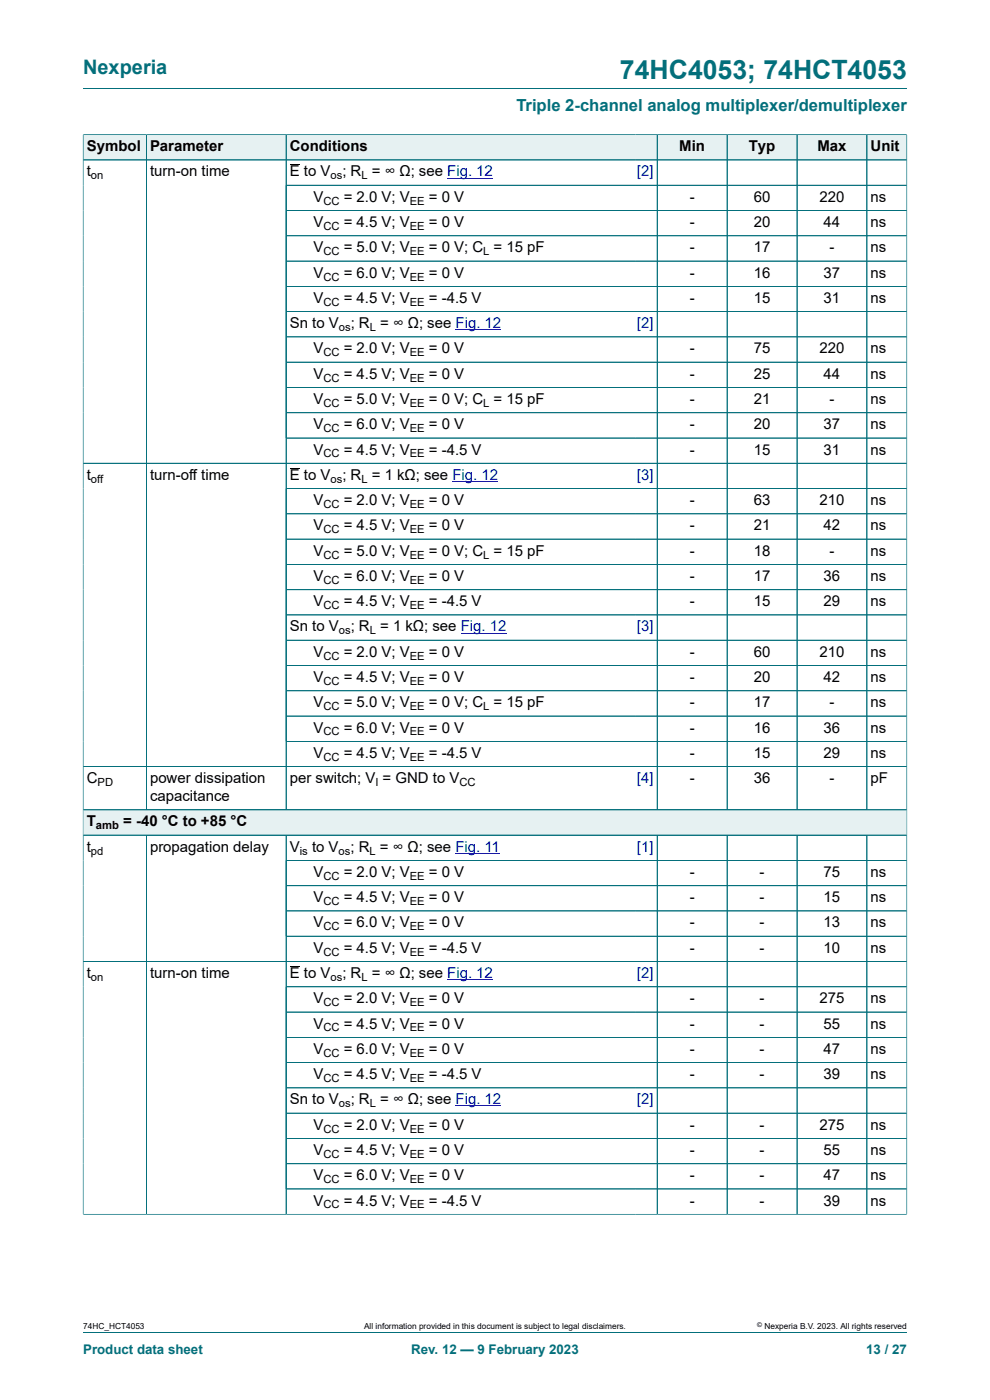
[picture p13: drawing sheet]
<svg xmlns="http://www.w3.org/2000/svg" width="210mm" height="297mm" viewBox="0 0 210 297" stroke-linecap="round" stroke-linejoin="round" font-family="sans-serif">
<defs><g id="words">
<text font-size="5.6" fill="#036f7b" x="131.5" y="16.8">74HC4053; 74HCT4053</text>
<text font-size="4.2" fill="#036f7b" x="17.6" y="15.6">Nexperia</text>
<text font-size="3.5" fill="#036f7b" x="109.5" y="23.7">Triple 2-channel analog multiplexer/demultiplexer</text>
<g font-size="3.2">
<text x="18.4" y="32.1">Symbol</text>
<text x="31.8" y="32.1">Parameter</text>
<text x="61.5" y="32.1">Conditions</text>
<text x="144.1" y="32.1">Min</text>
<text x="158.8" y="32.1">Typ</text>
<text x="173.4" y="32.1">Max</text>
<text x="184.7" y="32.1">Unit</text>
<text x="18.4" y="37.4">t</text>
<text x="31.8" y="37.4">turn-on time</text>
<text x="61.5" y="37.4">E to V</text>
<text x="72.6" y="37.4">; R = ∞ Ω; see Fig. 12</text>
<text x="66.5" y="42.8">V</text>
<text x="72.9" y="42.8">= 2.0 V; V</text>
<text x="91" y="42.8">= 0 V</text>
<text x="146.3" y="42.8">-</text>
<text x="159.9" y="42.8">60</text>
<text x="173.8" y="42.8">220</text>
<text x="184.7" y="42.8">ns</text>
<text x="66.5" y="48.2">V</text>
<text x="66.5" y="53.5">V</text>
<text x="72.9" y="48.2">= 4.5 V; V</text>
<text x="72.9" y="53.5">= 5.0 V; V</text>
<text x="91" y="48.2">= 0 V</text>
<text x="91" y="53.5">= 0 V; C = 15 pF</text>
<text x="146.3" y="48.2">-</text>
<text x="146.3" y="53.5">-</text>
<text x="159.9" y="48.2">20</text>
<text x="159.9" y="53.5">17</text>
<text x="174.7" y="48.2">44</text>
<text x="176" y="53.5">-</text>
<text x="184.7" y="48.2">ns</text>
<text x="184.7" y="53.5">ns</text>
<text x="66.5" y="58.9">V</text>
<text x="72.9" y="58.9">= 6.0 V; V</text>
<text x="91" y="58.9">= 0 V</text>
<text x="146.3" y="58.9">-</text>
<text x="159.9" y="58.9">16</text>
<text x="174.7" y="58.9">37</text>
<text x="184.7" y="58.9">ns</text>
<text x="66.5" y="64.3">V</text>
<text x="72.9" y="64.3">= 4.5 V; V</text>
<text x="91" y="64.3">= -4.5 V</text>
<text x="146.3" y="64.3">-</text>
<text x="159.9" y="64.3">15</text>
<text x="174.7" y="64.3">31</text>
<text x="184.7" y="64.3">ns</text>
<text x="61.5" y="69.6">Sn to V</text>
<text x="74.4" y="69.6">; R = ∞ Ω; see Fig. 12</text>
<text x="66.5" y="75">V</text>
<text x="72.9" y="75">= 2.0 V; V</text>
<text x="91" y="75">= 0 V</text>
<text x="146.3" y="75">-</text>
<text x="159.9" y="75">75</text>
<text x="173.8" y="75">220</text>
<text x="184.7" y="75">ns</text>
<text x="66.5" y="80.3">V</text>
<text x="72.9" y="80.3">= 4.5 V; V</text>
<text x="91" y="80.3">= 0 V</text>
<text x="146.3" y="80.3">-</text>
<text x="159.9" y="80.3">25</text>
<text x="174.7" y="80.3">44</text>
<text x="184.7" y="80.3">ns</text>
<text x="66.5" y="85.7">V</text>
<text x="72.9" y="85.7">= 5.0 V; V</text>
<text x="91" y="85.7">= 0 V; C = 15 pF</text>
<text x="146.3" y="85.7">-</text>
<text x="159.9" y="85.7">21</text>
<text x="176" y="85.7">-</text>
<text x="184.7" y="85.7">ns</text>
<text x="66.5" y="91.1">V</text>
<text x="72.9" y="91.1">= 6.0 V; V</text>
<text x="91" y="91.1">= 0 V</text>
<text x="146.3" y="91.1">-</text>
<text x="159.9" y="91.1">20</text>
<text x="174.7" y="91.1">37</text>
<text x="184.7" y="91.1">ns</text>
<text x="18.4" y="101.8">t</text>
<text x="31.8" y="101.8">turn-off time</text>
<text x="61.5" y="101.8">E to V</text>
<text x="66.5" y="96.4">V</text>
<text x="72.6" y="101.8">; R = 1 kΩ; see Fig. 12</text>
<text x="72.9" y="96.4">= 4.5 V; V</text>
<text x="91" y="96.4">= -4.5 V</text>
<text x="146.3" y="96.4">-</text>
<text x="159.9" y="96.4">15</text>
<text x="174.7" y="96.4">31</text>
<text x="184.7" y="96.4">ns</text>
<text x="66.5" y="107.1">V</text>
<text x="72.9" y="107.1">= 2.0 V; V</text>
<text x="91" y="107.1">= 0 V</text>
<text x="146.3" y="107.1">-</text>
<text x="159.9" y="107.1">63</text>
<text x="173.8" y="107.1">210</text>
<text x="184.7" y="107.1">ns</text>
<text x="66.5" y="112.5">V</text>
<text x="72.9" y="112.5">= 4.5 V; V</text>
<text x="91" y="112.5">= 0 V</text>
<text x="146.3" y="112.5">-</text>
<text x="159.9" y="112.5">21</text>
<text x="174.7" y="112.5">42</text>
<text x="184.7" y="112.5">ns</text>
<text x="66.5" y="117.9">V</text>
<text x="72.9" y="117.9">= 5.0 V; V</text>
<text x="91" y="117.9">= 0 V; C = 15 pF</text>
<text x="146.3" y="117.9">-</text>
<text x="159.9" y="117.9">18</text>
<text x="176" y="117.9">-</text>
<text x="184.7" y="117.9">ns</text>
<text x="66.5" y="123.2">V</text>
<text x="72.9" y="123.2">= 6.0 V; V</text>
<text x="91" y="123.2">= 0 V</text>
<text x="146.3" y="123.2">-</text>
<text x="159.9" y="123.2">17</text>
<text x="174.7" y="123.2">36</text>
<text x="184.7" y="123.2">ns</text>
<text x="66.5" y="128.6">V</text>
<text x="72.9" y="128.6">= 4.5 V; V</text>
<text x="91" y="128.6">= -4.5 V</text>
<text x="146.3" y="128.6">-</text>
<text x="159.9" y="128.6">15</text>
<text x="174.7" y="128.6">29</text>
<text x="184.7" y="128.6">ns</text>
<text x="61.5" y="134">Sn to V</text>
<text x="74.4" y="134">; R = 1 kΩ; see Fig. 12</text>
<text x="66.5" y="139.3">V</text>
<text x="72.9" y="139.3">= 2.0 V; V</text>
<text x="91" y="139.3">= 0 V</text>
<text x="146.3" y="139.3">-</text>
<text x="159.9" y="139.3">60</text>
<text x="173.8" y="139.3">210</text>
<text x="184.7" y="139.3">ns</text>
<text x="66.5" y="144.7">V</text>
<text x="72.9" y="144.7">= 4.5 V; V</text>
<text x="91" y="144.7">= 0 V</text>
<text x="146.3" y="144.7">-</text>
<text x="159.9" y="144.7">20</text>
<text x="174.7" y="144.7">42</text>
<text x="184.7" y="144.7">ns</text>
<text x="66.5" y="150">V</text>
<text x="66.5" y="155.4">V</text>
<text x="72.9" y="150">= 5.0 V; V</text>
<text x="72.9" y="155.4">= 6.0 V; V</text>
<text x="91" y="150">= 0 V; C = 15 pF</text>
<text x="91" y="155.4">= 0 V</text>
<text x="146.3" y="150">-</text>
<text x="146.3" y="155.4">-</text>
<text x="159.9" y="150">17</text>
<text x="159.9" y="155.4">16</text>
<text x="174.7" y="155.4">36</text>
<text x="176" y="150">-</text>
<text x="184.7" y="150">ns</text>
<text x="184.7" y="155.4">ns</text>
<text x="66.5" y="160.8">V</text>
<text x="72.9" y="160.8">= 4.5 V; V</text>
<text x="91" y="160.8">= -4.5 V</text>
<text x="146.3" y="160.8">-</text>
<text x="159.9" y="160.8">15</text>
<text x="174.7" y="160.8">29</text>
<text x="184.7" y="160.8">ns</text>
<text x="18.4" y="166.1">C</text>
<text x="31.8" y="166.1">power dissipation</text>
<text x="61.5" y="166.1">per switch; V = GND to V</text>
<text x="146.3" y="166.1">-</text>
<text x="159.9" y="166.1">36</text>
<text x="176" y="166.1">-</text>
<text x="184.7" y="166.1">pF</text>
<text x="31.8" y="169.9">capacitance</text>
<text x="18.4" y="175.3">T</text>
<text x="26.1" y="175.3">= -40 °C to +85 °C</text>
<text x="18.4" y="180.7">t</text>
<text x="31.8" y="180.7">propagation delay</text>
<text x="61.5" y="180.7">V</text>
<text x="66.2" y="180.7">to V</text>
<text x="74.3" y="180.7">; R = ∞ Ω; see Fig. 11</text>
<text x="66.5" y="186">V</text>
<text x="66.5" y="191.4">V</text>
<text x="72.9" y="186">= 2.0 V; V</text>
<text x="72.9" y="191.4">= 4.5 V; V</text>
<text x="91" y="186">= 0 V</text>
<text x="91" y="191.4">= 0 V</text>
<text x="146.3" y="186">-</text>
<text x="146.3" y="191.4">-</text>
<text x="161.1" y="186">-</text>
<text x="161.1" y="191.4">-</text>
<text x="174.7" y="186">75</text>
<text x="174.7" y="191.4">15</text>
<text x="184.7" y="186">ns</text>
<text x="184.7" y="191.4">ns</text>
<text x="66.5" y="196.8">V</text>
<text x="72.9" y="196.8">= 6.0 V; V</text>
<text x="91" y="196.8">= 0 V</text>
<text x="146.3" y="196.8">-</text>
<text x="161.1" y="196.8">-</text>
<text x="174.7" y="196.8">13</text>
<text x="184.7" y="196.8">ns</text>
<text x="66.5" y="202.1">V</text>
<text x="72.9" y="202.1">= 4.5 V; V</text>
<text x="91" y="202.1">= -4.5 V</text>
<text x="146.3" y="202.1">-</text>
<text x="161.1" y="202.1">-</text>
<text x="174.7" y="202.1">10</text>
<text x="184.7" y="202.1">ns</text>
<text x="18.4" y="207.5">t</text>
<text x="31.8" y="207.5">turn-on time</text>
<text x="61.5" y="207.5">E to V</text>
<text x="72.6" y="207.5">; R = ∞ Ω; see Fig. 12</text>
<text x="66.5" y="212.8">V</text>
<text x="72.9" y="212.8">= 2.0 V; V</text>
<text x="91" y="212.8">= 0 V</text>
<text x="146.3" y="212.8">-</text>
<text x="161.1" y="212.8">-</text>
<text x="173.8" y="212.8">275</text>
<text x="184.7" y="212.8">ns</text>
<text x="66.5" y="218.2">V</text>
<text x="72.9" y="218.2">= 4.5 V; V</text>
<text x="91" y="218.2">= 0 V</text>
<text x="146.3" y="218.2">-</text>
<text x="161.1" y="218.2">-</text>
<text x="174.7" y="218.2">55</text>
<text x="184.7" y="218.2">ns</text>
<text x="66.5" y="223.6">V</text>
<text x="72.9" y="223.6">= 6.0 V; V</text>
<text x="91" y="223.6">= 0 V</text>
<text x="146.3" y="223.6">-</text>
<text x="161.1" y="223.6">-</text>
<text x="174.7" y="223.6">47</text>
<text x="184.7" y="223.6">ns</text>
<text x="66.5" y="228.9">V</text>
<text x="72.9" y="228.9">= 4.5 V; V</text>
<text x="91" y="228.9">= -4.5 V</text>
<text x="146.3" y="228.9">-</text>
<text x="161.1" y="228.9">-</text>
<text x="174.7" y="228.9">39</text>
<text x="184.7" y="228.9">ns</text>
<text x="61.5" y="234.3">Sn to V</text>
<text x="66.5" y="239.7">V</text>
<text x="72.9" y="239.7">= 2.0 V; V</text>
<text x="74.4" y="234.3">; R = ∞ Ω; see Fig. 12</text>
<text x="91" y="239.7">= 0 V</text>
<text x="146.3" y="239.7">-</text>
<text x="161.1" y="239.7">-</text>
<text x="173.8" y="239.7">275</text>
<text x="184.7" y="239.7">ns</text>
<text x="66.5" y="245">V</text>
<text x="72.9" y="245">= 4.5 V; V</text>
<text x="91" y="245">= 0 V</text>
<text x="146.3" y="245">-</text>
<text x="161.1" y="245">-</text>
<text x="174.7" y="245">55</text>
<text x="184.7" y="245">ns</text>
<text x="66.5" y="250.4">V</text>
<text x="72.9" y="250.4">= 6.0 V; V</text>
<text x="91" y="250.4">= 0 V</text>
<text x="146.3" y="250.4">-</text>
<text x="161.1" y="250.4">-</text>
<text x="174.7" y="250.4">47</text>
<text x="184.7" y="250.4">ns</text>
<text x="66.5" y="255.7">V</text>
<text x="72.9" y="255.7">= 4.5 V; V</text>
<text x="91" y="255.7">= -4.5 V</text>
<text x="146.3" y="255.7">-</text>
<text x="161.1" y="255.7">-</text>
<text x="174.7" y="255.7">39</text>
<text x="184.7" y="255.7">ns</text>
</g>
<g font-size="3.2" fill="#00f">
<text x="135.1" y="37.4">[2]</text>
<text x="135.1" y="69.6">[2]</text>
<text x="135.1" y="101.8">[3]</text>
<text x="135.1" y="134">[3]</text>
<text x="135.1" y="166.1">[4]</text>
<text x="135.1" y="180.7">[1]</text>
<text x="135.1" y="207.5">[2]</text>
<text x="135.1" y="234.3">[2]</text>
</g>
<g font-size="2.8" fill="#036f7b">
<text x="17.6" y="287.2">Product data sheet</text>
<text x="87.2" y="287.2">Rev. 12 — 9 February 2023</text>
<text x="183.7" y="287.2">13 / 27</text>
</g>
<g font-size="2.4">
<text x="19.3" y="38.1">on</text>
<text x="70.1" y="38.1">os</text>
<text x="76.7" y="38.1">L</text>
<text x="68.6" y="43.4">CC</text>
<text x="86.9" y="43.4">EE</text>
<text x="68.6" y="48.8">CC</text>
<text x="86.9" y="48.8">EE</text>
<text x="68.6" y="54.1">CC</text>
<text x="68.6" y="59.5">CC</text>
<text x="86.9" y="54.1">EE</text>
<text x="86.9" y="59.5">EE</text>
<text x="102.5" y="54.1">L</text>
<text x="68.6" y="64.9">CC</text>
<text x="86.9" y="64.9">EE</text>
<text x="71.9" y="70.2">os</text>
<text x="78.4" y="70.2">L</text>
<text x="68.6" y="75.6">CC</text>
<text x="86.9" y="75.6">EE</text>
<text x="68.6" y="81">CC</text>
<text x="86.9" y="81">EE</text>
<text x="68.6" y="86.3">CC</text>
<text x="86.9" y="86.3">EE</text>
<text x="102.5" y="86.3">L</text>
<text x="68.6" y="91.7">CC</text>
<text x="86.9" y="91.7">EE</text>
<text x="68.6" y="97">CC</text>
<text x="86.9" y="97">EE</text>
<text x="19.3" y="102.4">off</text>
<text x="68.6" y="107.8">CC</text>
<text x="70.1" y="102.4">os</text>
<text x="76.7" y="102.4">L</text>
<text x="86.9" y="107.8">EE</text>
<text x="68.6" y="113.1">CC</text>
<text x="86.9" y="113.1">EE</text>
<text x="68.6" y="118.5">CC</text>
<text x="86.9" y="118.5">EE</text>
<text x="102.5" y="118.5">L</text>
<text x="68.6" y="123.9">CC</text>
<text x="86.9" y="123.9">EE</text>
<text x="68.6" y="129.2">CC</text>
<text x="86.9" y="129.2">EE</text>
<text x="71.9" y="134.6">os</text>
<text x="78.4" y="134.6">L</text>
<text x="68.6" y="139.9">CC</text>
<text x="86.9" y="139.9">EE</text>
<text x="68.6" y="145.3">CC</text>
<text x="86.9" y="145.3">EE</text>
<text x="68.6" y="150.7">CC</text>
<text x="86.9" y="150.7">EE</text>
<text x="102.5" y="150.7">L</text>
<text x="68.6" y="156">CC</text>
<text x="68.6" y="161.4">CC</text>
<text x="86.9" y="156">EE</text>
<text x="86.9" y="161.4">EE</text>
<text x="20.7" y="166.8">PD</text>
<text x="79.6" y="166.8">I</text>
<text x="97.5" y="166.8">CC</text>
<text x="20.4" y="175.9">amb</text>
<text x="19.3" y="181.3">pd</text>
<text x="63.6" y="181.3">is</text>
<text x="71.8" y="181.3">os</text>
<text x="78.4" y="181.3">L</text>
<text x="68.6" y="186.6">CC</text>
<text x="86.9" y="186.6">EE</text>
<text x="68.6" y="192">CC</text>
<text x="68.6" y="197.4">CC</text>
<text x="86.9" y="192">EE</text>
<text x="86.9" y="197.4">EE</text>
<text x="68.6" y="202.7">CC</text>
<text x="86.9" y="202.7">EE</text>
<text x="19.3" y="208.1">on</text>
<text x="70.1" y="208.1">os</text>
<text x="76.7" y="208.1">L</text>
<text x="68.6" y="213.5">CC</text>
<text x="86.9" y="213.5">EE</text>
<text x="68.6" y="218.8">CC</text>
<text x="86.9" y="218.8">EE</text>
<text x="68.6" y="224.2">CC</text>
<text x="86.9" y="224.2">EE</text>
<text x="68.6" y="229.5">CC</text>
<text x="86.9" y="229.5">EE</text>
<text x="71.9" y="234.9">os</text>
<text x="78.4" y="234.9">L</text>
<text x="68.6" y="240.3">CC</text>
<text x="68.6" y="245.6">CC</text>
<text x="86.9" y="240.3">EE</text>
<text x="86.9" y="245.6">EE</text>
<text x="68.6" y="251">CC</text>
<text x="86.9" y="251">EE</text>
<text x="68.6" y="256.4">CC</text>
<text x="86.9" y="256.4">EE</text>
</g>
<g font-size="1.8">
<text x="17.6" y="282">74HC_HCT4053</text>
<text x="77.2" y="282">All information provided in this document is subject to legal disclaimers.</text>
<text x="162.2" y="282">Nexperia B.V. 2023. All rights reserved</text>
</g>
<text font-size="1.4" x="160.6" y="281.6">©</text>
</g></defs>
<path d="M17.6 18.8h174.8" fill="none" stroke="#036f7b" stroke-width=".21"/>
<path d="M17.7 28.6h13.3v5.3h-13.3z" fill="#e6f1f2"/>
<path d="M17.6 28.5v5.4h13.4v-5.3h-13.4" fill="none" stroke="#036f7b" stroke-width=".21"/>
<path d="M31.1 28.6h29.5v5.3h-29.5z" fill="#e6f1f2"/>
<path d="M31 28.6h29.7v5.3h-29.7z" fill="none" stroke="#036f7b" stroke-width=".21"/>
<path d="M60.8 28.6h74v5.3h-74z" fill="#e6f1f2"/>
<path d="M134.8 28.6h-74.1v5.3h74.1" fill="none" stroke="#036f7b" stroke-width=".21"/>
<path d="M134.8 28.6h4.5v5.3h-4.5z" fill="#e6f1f2"/>
<path d="M134.8 28.6h4.6v5.3h-4.6" fill="none" stroke="#036f7b" stroke-width=".21"/>
<path d="M139.5 28.6h14.7v5.3h-14.7z" fill="#e6f1f2"/>
<path d="M139.4 28.6h14.8v5.3h-14.8z" fill="none" stroke="#036f7b" stroke-width=".21"/>
<path d="M154.3 28.6h14.7v5.3h-14.7z" fill="#e6f1f2"/>
<path d="M154.2 28.6h14.9v5.3h-14.9z" fill="none" stroke="#036f7b" stroke-width=".21"/>
<path d="M169.1 28.6h14.7v5.3h-14.7z" fill="#e6f1f2"/>
<path d="M169.1 28.6h14.8v5.3h-14.8z" fill="none" stroke="#036f7b" stroke-width=".21"/>
<path d="M184 28.6h8.3v5.3h-8.3z" fill="#e6f1f2"/>
<g fill="none" stroke="#036f7b" stroke-width=".21">
<path d="M31 33.9v137.9M60.7 33.9v137.9M60.7 39.3h131.7M139.4 33.9v137.9M154.2 33.9v137.9M169.1 33.9v137.9M192.4 28.5v148.7h-174.8v-143.3h174.8M192.4 28.6h-8.5v143.2M60.7 44.7h131.7M60.7 55.4h131.7M192.4 50h-131.7M60.7 60.7h131.7"/>
<path d="M60.7 66.1h131.7M60.7 71.5h131.7M60.7 76.8h131.7M17.6 98.3h174.8M60.7 87.6h131.7M60.7 92.9h131.7M192.4 82.2h-131.7M60.7 103.6h131.7M60.7 114.4h131.7M60.7 119.7h131.7M192.4 109h-131.7M60.7 125.1h131.7"/>
<path d="M60.7 130.5h131.7M60.7 135.8h131.7M60.7 141.2h131.7M60.7 146.5h131.7M60.7 151.9h131.7M60.7 157.3h131.7M17.6 162.6h174.8M17.6 171.8h174.8"/>
</g>
<path d="M61.5 34.9h2.1M61.5 99.3h2.1" fill="none" stroke="#000" stroke-width=".21"/>
<path d="M94.9 37.8h9.7M96.6 69.9h9.7M96 102.1h9.7M97.7 134.3h9.7" fill="none" stroke="#00f" stroke-width=".21"/>
<path d="M17.7 171.9h174.6v5.2h-174.6z" fill="#e6f1f2"/>
<g fill="none" stroke="#036f7b" stroke-width=".21">
<path d="M17.6 28.6v229.1M17.7 28.6h174.6M17.7 33.9h174.6M31 28.6v143.1M60.7 28.6v143.1M60.8 39.3h131.5M139.4 28.6v143.1M154.2 28.6v143.1M169.1 28.6v143.1M183.9 28.6v143.1M192.4 28.6v229.1M60.8 44.7h131.5"/>
<path d="M60.8 50h131.5M60.8 55.4h131.5M60.8 60.7h131.5M60.8 66.1h131.5M60.8 71.5h131.5M60.8 76.8h131.5M17.7 98.3h174.6M60.8 82.2h131.5M60.8 87.6h131.5M60.8 92.9h131.5M60.8 103.6h131.5M60.8 109h131.5"/>
<path d="M60.8 114.4h131.5M60.8 119.7h131.5M60.8 125.1h131.5M60.8 130.5h131.5M60.8 135.8h131.5M60.8 141.2h131.5M60.8 146.5h131.5M60.8 151.9h131.5M60.8 157.3h131.5M17.6 177.2h174.8M17.7 162.6h174.6M17.7 171.8h174.6"/>
<path d="M31 177.2v80.4M60.7 177.2v80.4M139.4 177.2v80.4M154.2 177.2v80.4M169.1 177.2v80.4M183.9 177.2v80.4M60.7 182.5h131.7M60.7 187.9h131.7M60.7 193.3h131.7M60.7 198.6h131.7M60.7 209.3h131.7M60.7 214.7h131.7"/>
<path d="M192.4 204h-174.8M60.7 225.4h131.7M60.7 230.8h131.7M60.7 236.1h131.7M192.4 220.1h-131.7M60.7 241.5h131.7M60.7 252.2h131.7M192.4 246.9h-131.7M192.4 257.6h-174.8M17.6 282.6h174.8"/>
</g>
<path d="M96.6 181h9.5M94.9 207.8h9.7M96.6 234.6h9.7" fill="none" stroke="#00f" stroke-width=".21"/>
<path d="M61.5 205h2.1" fill="none" stroke="#000" stroke-width=".21"/>
<use href="#words"/>
</svg>
